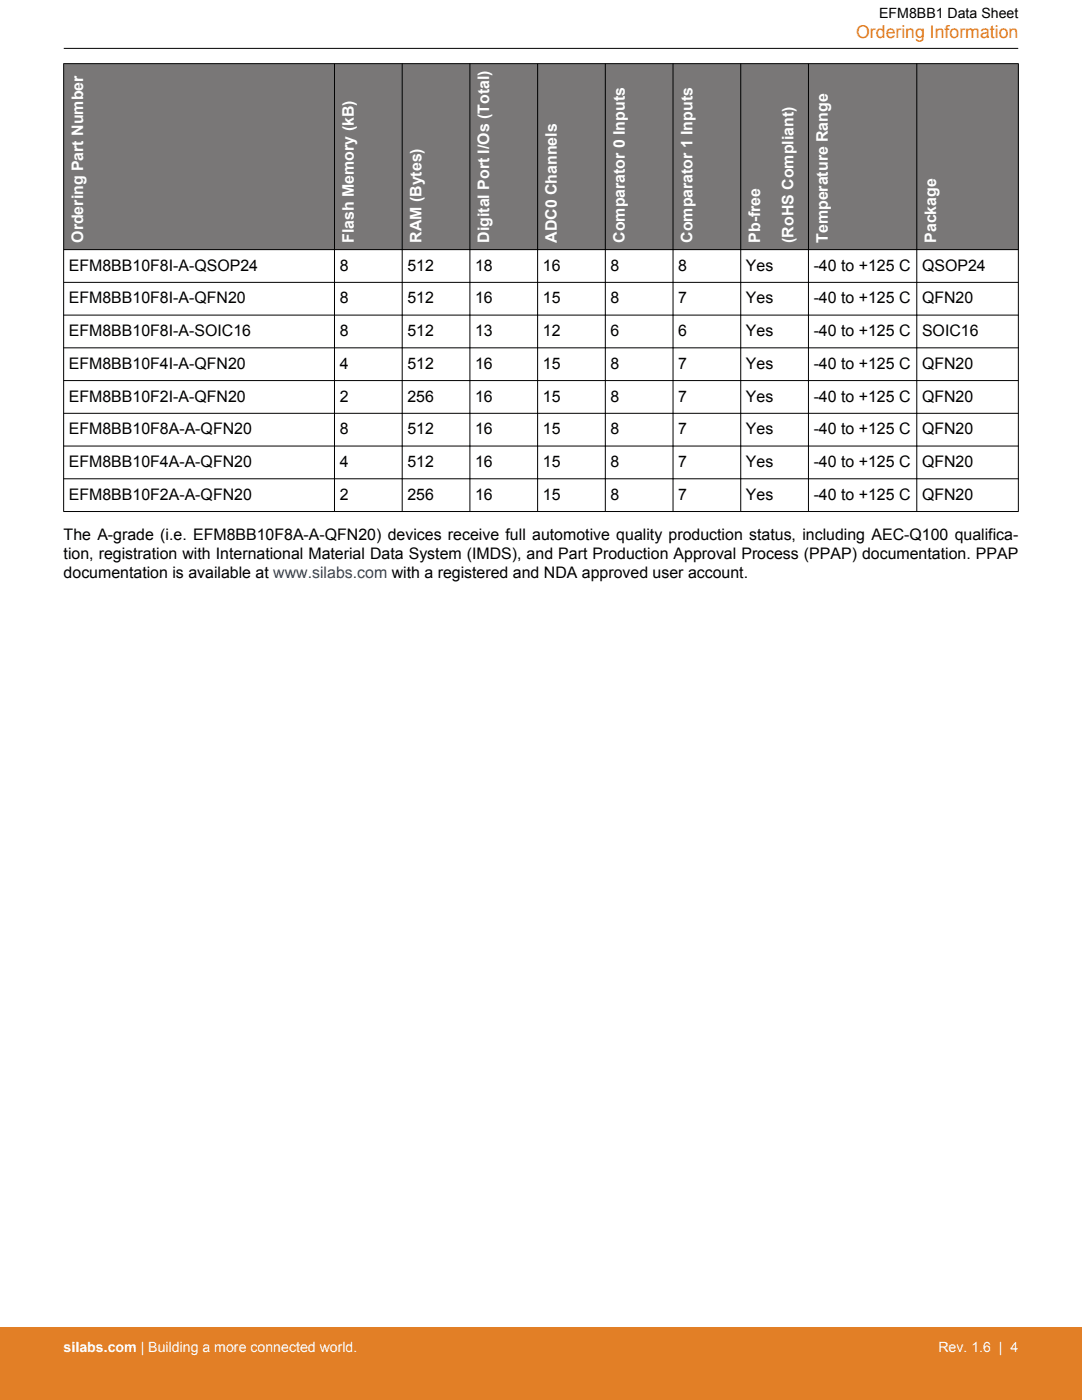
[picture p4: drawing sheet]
<svg xmlns="http://www.w3.org/2000/svg" width="216mm" height="279mm" viewBox="0 0 216 279" stroke-linecap="round" stroke-linejoin="round" font-family="sans-serif">
<defs><g id="words">
<text font-size="3.5" fill="#e27f26" x="170.8" y="7.5">Ordering Information</text>
<g font-size="3.2" fill="#fff">
<text x="16.6" y="48.5" transform="rotate(-90 16.6 48.5)">Ordering Part Number</text>
<text x="70.6" y="48.5" transform="rotate(-90 70.6 48.5)">Flash Memory (kB)</text>
<text x="84.1" y="48.5" transform="rotate(-90 84.1 48.5)">RAM (Bytes)</text>
<text x="97.6" y="48.5" transform="rotate(-90 97.6 48.5)">Digital Port I/Os (Total)</text>
<text x="111.1" y="48.5" transform="rotate(-90 111.1 48.5)">ADC0 Channels</text>
<text x="124.6" y="48.5" transform="rotate(-90 124.6 48.5)">Comparator 0 Inputs</text>
<text x="138.2" y="48.5" transform="rotate(-90 138.2 48.5)">Comparator 1 Inputs</text>
<text x="151.7" y="48.5" transform="rotate(-90 151.7 48.5)">Pb-free</text>
<text x="158.3" y="48.5" transform="rotate(-90 158.3 48.5)">(RoHS Compliant)</text>
<text x="165.2" y="48.5" transform="rotate(-90 165.2 48.5)">Temperature Range</text>
<text x="186.8" y="48.5" transform="rotate(-90 186.8 48.5)">Package</text>
</g>
<g font-size="3.2">
<text x="13.7" y="54">EFM8BB10F8I-A-QSOP24</text>
<text x="67.8" y="54">8</text>
<text x="81.3" y="54">512</text>
<text x="94.8" y="54">18</text>
<text x="108.3" y="54">16</text>
<text x="121.8" y="54">8</text>
<text x="135.3" y="54">8</text>
<text x="148.9" y="54">Yes</text>
<text x="162.4" y="54">-40 to +125 C</text>
<text x="184" y="54">QSOP24</text>
<text x="13.7" y="60.5">EFM8BB10F8I-A-QFN20</text>
<text x="67.8" y="60.5">8</text>
<text x="81.3" y="60.5">512</text>
<text x="94.8" y="60.5">16</text>
<text x="108.3" y="60.5">15</text>
<text x="121.8" y="60.5">8</text>
<text x="135.3" y="60.5">7</text>
<text x="148.9" y="60.5">Yes</text>
<text x="162.4" y="60.5">-40 to +125 C</text>
<text x="184" y="60.5">QFN20</text>
<text x="13.7" y="67.1">EFM8BB10F8I-A-SOIC16</text>
<text x="67.8" y="67.1">8</text>
<text x="81.3" y="67.1">512</text>
<text x="94.8" y="67.1">13</text>
<text x="108.3" y="67.1">12</text>
<text x="121.8" y="67.1">6</text>
<text x="135.3" y="67.1">6</text>
<text x="148.9" y="67.1">Yes</text>
<text x="162.4" y="67.1">-40 to +125 C</text>
<text x="184" y="67.1">SOIC16</text>
<text x="13.7" y="73.6">EFM8BB10F4I-A-QFN20</text>
<text x="67.8" y="73.6">4</text>
<text x="81.3" y="73.6">512</text>
<text x="94.8" y="73.6">16</text>
<text x="108.3" y="73.6">15</text>
<text x="121.8" y="73.6">8</text>
<text x="135.3" y="73.6">7</text>
<text x="148.9" y="73.6">Yes</text>
<text x="162.4" y="73.6">-40 to +125 C</text>
<text x="184" y="73.6">QFN20</text>
<text x="13.7" y="80.1">EFM8BB10F2I-A-QFN20</text>
<text x="67.8" y="80.1">2</text>
<text x="81.3" y="80.1">256</text>
<text x="94.8" y="80.1">16</text>
<text x="108.3" y="80.1">15</text>
<text x="121.8" y="80.1">8</text>
<text x="135.3" y="80.1">7</text>
<text x="148.9" y="80.1">Yes</text>
<text x="162.4" y="80.1">-40 to +125 C</text>
<text x="184" y="80.1">QFN20</text>
<text x="13.7" y="86.7">EFM8BB10F8A-A-QFN20</text>
<text x="67.8" y="86.7">8</text>
<text x="81.3" y="86.7">512</text>
<text x="94.8" y="86.7">16</text>
<text x="108.3" y="86.7">15</text>
<text x="121.8" y="86.7">8</text>
<text x="135.3" y="86.7">7</text>
<text x="148.9" y="86.7">Yes</text>
<text x="162.4" y="86.7">-40 to +125 C</text>
<text x="184" y="86.7">QFN20</text>
<text x="13.7" y="93.2">EFM8BB10F4A-A-QFN20</text>
<text x="67.8" y="93.2">4</text>
<text x="81.3" y="93.2">512</text>
<text x="94.8" y="93.2">16</text>
<text x="108.3" y="93.2">15</text>
<text x="121.8" y="93.2">8</text>
<text x="135.3" y="93.2">7</text>
<text x="148.9" y="93.2">Yes</text>
<text x="162.4" y="93.2">-40 to +125 C</text>
<text x="184" y="93.2">QFN20</text>
<text x="13.7" y="99.7">EFM8BB10F2A-A-QFN20</text>
<text x="67.8" y="99.7">2</text>
<text x="81.3" y="99.7">256</text>
<text x="94.8" y="99.7">16</text>
<text x="108.3" y="99.7">15</text>
<text x="121.8" y="99.7">8</text>
<text x="135.3" y="99.7">7</text>
<text x="148.9" y="99.7">Yes</text>
<text x="162.4" y="99.7">-40 to +125 C</text>
<text x="184" y="99.7">QFN20</text>
<text x="12.7" y="107.7">The A-grade (i.e. EFM8BB10F8A-A-QFN20) devices receive full automotive quality production status, including AEC-Q100 qualifica-</text>
<text x="12.7" y="111.5">tion, registration with International Material Data System (IMDS), and Part Production Approval Process (PPAP) documentation. PPAP</text>
<text x="12.7" y="115.3">documentation is available at www.silabs.com with a registered and NDA approved user account.</text>
</g>
<text font-size="2.8" x="175.4" y="3.5">EFM8BB1 Data Sheet</text>
<g font-size="2.8" fill="#fff">
<text x="12.7" y="269.9">silabs.com | Building a more connected world.</text>
<text x="187.3" y="269.9">Rev. 1.6 | 4</text>
</g>
</g></defs>
<g fill="#797777">
<path d="M12.7 12.7h190.5v37.1h-190.5z" fill-rule="evenodd"/>
<path d="M12.7 12.7h190.5v37.1h-190.5z" fill-rule="evenodd"/>
</g>
<g fill="none" stroke="#000" stroke-width=".2">
<path d="M12.7 12.7h190.5M12.7 12.7v89.4M12.7 9.7h190.5M66.7 12.7v89.4M80.3 12.7v89.4M93.8 12.7v89.4M107.3 12.7v89.4M120.8 12.7v89.4M134.3 12.7v89.4M147.8 12.7v89.4M161.3 12.7v89.4M182.9 12.7v89.4"/>
<path d="M203.2 12.7v89.4M12.7 49.8h190.5M12.7 56.4h190.5M12.7 62.9h190.5M12.7 69.4h190.5M12.7 76h190.5M12.7 82.5h190.5M12.7 89h190.5M12.7 95.6h190.5M12.7 102.1h190.5"/>
</g>
<path d="M0 264.9h215.9v14.5h-215.9z" fill="#e27f26"/>
<use href="#words"/>
</svg>
